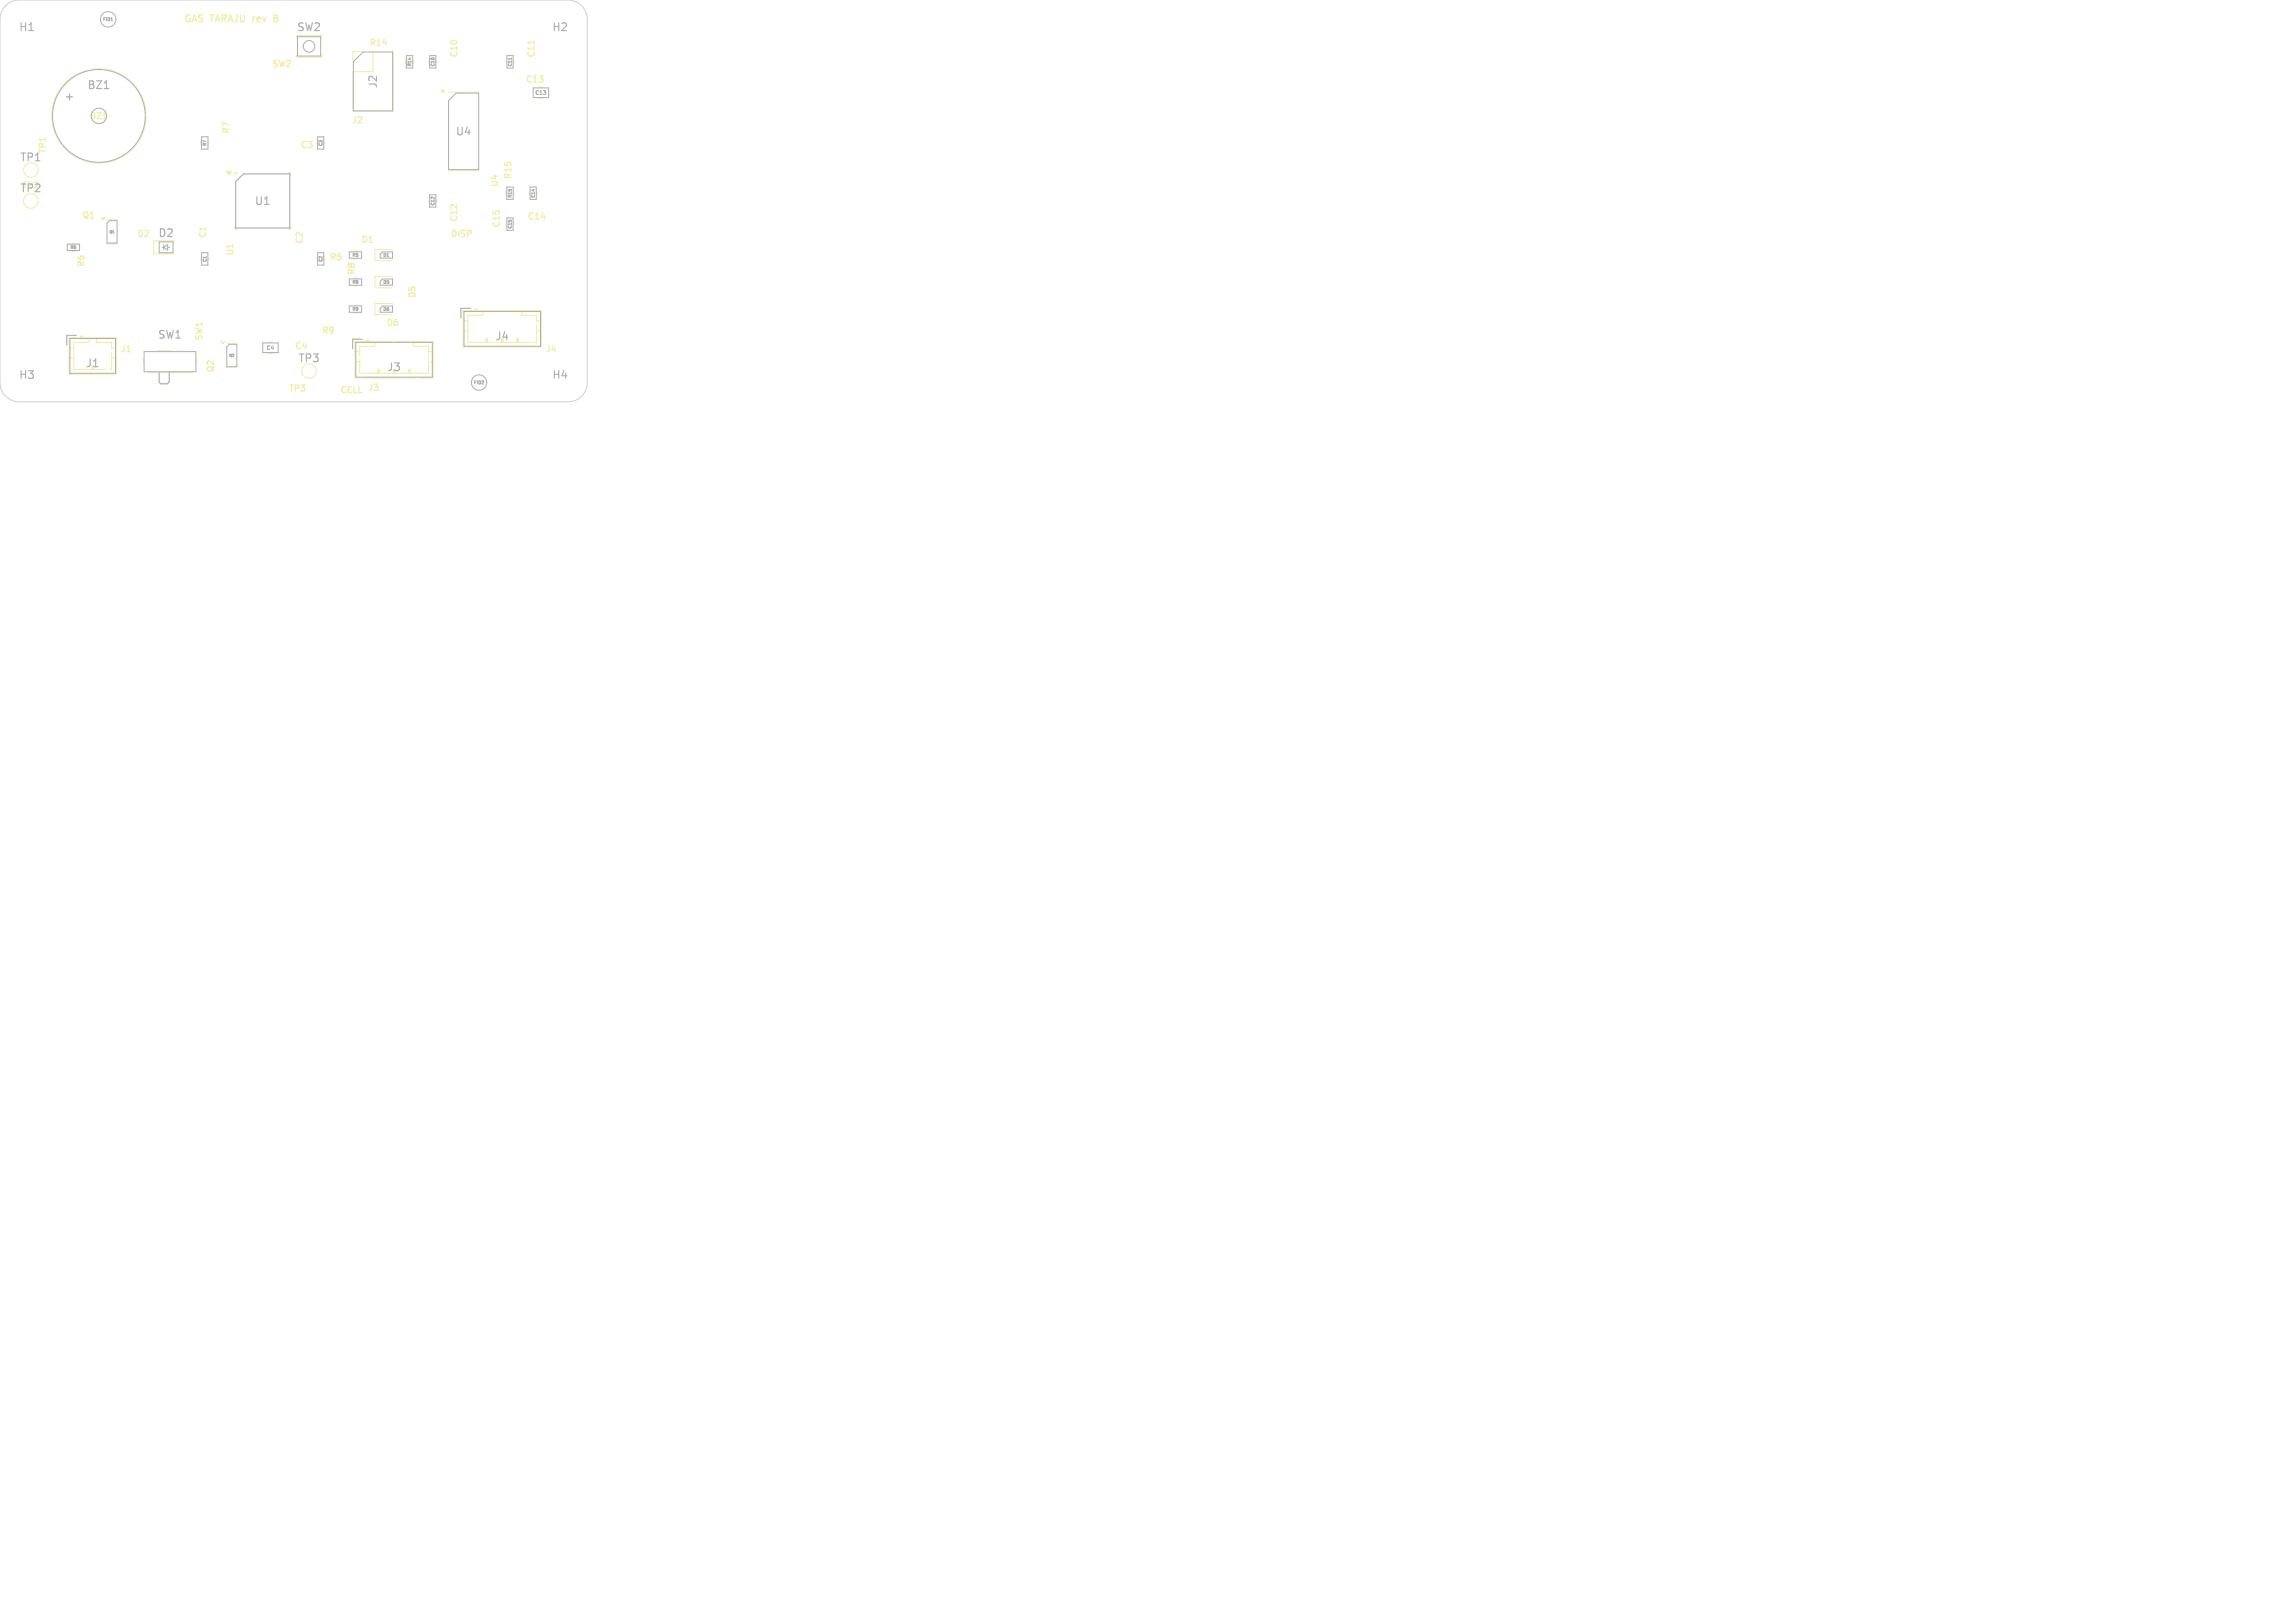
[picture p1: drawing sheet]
<svg xmlns="http://www.w3.org/2000/svg" width="297mm" height="210mm" viewBox="0 0 297 210" stroke-linecap="round" stroke-linejoin="round" font-family="sans-serif">
<defs><g id="words">
<g font-size="1.4" fill="#afafaf">
<text x="2.4" y="4.2">H1</text>
<text x="38.4" y="4.2">SW2</text>
<text x="71.4" y="4.2">H2</text>
<text x="11.2" y="11.7">BZ1</text>
<text x="49" y="11.5" transform="rotate(-90 49 11.5)">J2</text>
<text x="8.2" y="13.2">+</text>
<text x="58.9" y="17.7">U4</text>
<text x="2.5" y="21.1">TP1</text>
<text x="2.5" y="25.1">TP2</text>
<text x="32.9" y="26.7">U1</text>
<text x="20.4" y="30.9">D2</text>
<text x="11" y="47.7">J1</text>
<text x="20.4" y="44">SW1</text>
<text x="38.5" y="47.1">TP3</text>
<text x="64" y="44.2">J4</text>
<text x="2.4" y="49.2">H3</text>
<text x="50" y="48.2">J3</text>
<text x="71.4" y="49.2">H4</text>
</g>
<g font-size="1.3" fill="#f2eda1">
<text x="23.7" y="3.1">GAS TARAJU rev</text>
<text x="36" y="3.1">B</text>
</g>
<g font-size="1.1" fill="#f2eda1">
<text x="35.1" y="8.9">SW2</text>
<text x="47.7" y="6.1">R14</text>
<text x="59.4" y="7.6" transform="rotate(-90 59.4 7.6)">C10</text>
<text x="67.9" y="10.9">C13</text>
<text x="69.4" y="7.6" transform="rotate(-90 69.4 7.6)">C11</text>
<text x="29.9" y="17.4" transform="rotate(-90 29.9 17.4)">R7</text>
<text x="45.4" y="16.2">J2</text>
<text x="6.1" y="20" transform="rotate(-90 6.1 20)">TP1</text>
<text x="38.8" y="19.4">C3</text>
<text x="66.4" y="23.3" transform="rotate(-90 66.4 23.3)">R15</text>
<text x="10.6" y="28.5">Q1</text>
<text x="59.4" y="28.8" transform="rotate(-90 59.4 28.8)">C12</text>
<text x="64.6" y="24.3" transform="rotate(-90 64.6 24.3)">U4</text>
<text x="64.9" y="29.6" transform="rotate(-90 64.9 29.6)">C15</text>
<text x="68.2" y="28.6">C14</text>
<text x="11.1" y="34.7" transform="rotate(-90 11.1 34.7)">R6</text>
<text x="17.7" y="30.9">D2</text>
<text x="26.9" y="30.9" transform="rotate(-90 26.9 30.9)">C1</text>
<text x="30.4" y="33.2" transform="rotate(-90 30.4 33.2)">U1</text>
<text x="39.4" y="31.7" transform="rotate(-90 39.4 31.7)">C2</text>
<text x="42.6" y="33.9">R5</text>
<text x="46.1" y="35.7" transform="rotate(-90 46.1 35.7)">R8</text>
<text x="46.7" y="31.6">D1</text>
<text x="58.2" y="30.9">DISP</text>
<text x="54" y="38.7" transform="rotate(-90 54 38.7)">D5</text>
<text x="15.5" y="45.8">J1</text>
<text x="26.4" y="44.2" transform="rotate(-90 26.4 44.2)">SW1</text>
<text x="38.1" y="45.4">C4</text>
<text x="41.6" y="43.4">R9</text>
<text x="49.9" y="42.4">D6</text>
<text x="70.5" y="45.8">J4</text>
<text x="27.9" y="48.3" transform="rotate(-90 27.9 48.3)">Q2</text>
<text x="37.3" y="50.9">TP3</text>
<text x="43.9" y="51.1">CELL</text>
<text x="47.5" y="50.8">J3</text>
</g>
<text font-size="1.1" fill="#fff" x="11.5" y="15.6">BZ1</text>
<text font-size="1.1" fill="#afafaf" x="2.8" y="24.6">TP2</text>
<g font-size=".7" fill="#afafaf">
<text x="69.2" y="12.4">C13</text>
<text x="34.4" y="45.4">C4</text>
</g>
<g font-size=".6" fill="#afafaf">
<text x="13.3" y="2.8">FID1</text>
<text x="53.3" y="8.6" transform="rotate(-90 53.3 8.6)">R14</text>
<text x="56.3" y="8.6" transform="rotate(-90 56.3 8.6)">C10</text>
<text x="66.3" y="8.6" transform="rotate(-90 66.3 8.6)">C11</text>
<text x="26.8" y="18.9" transform="rotate(-90 26.8 18.9)">R7</text>
<text x="41.8" y="18.9" transform="rotate(-90 41.8 18.9)">C3</text>
<text x="56.3" y="26.6" transform="rotate(-90 56.3 26.6)">C12</text>
<text x="66.3" y="29.6" transform="rotate(-90 66.3 29.6)">C15</text>
<text x="66.3" y="25.6" transform="rotate(-90 66.3 25.6)">R15</text>
<text x="69.3" y="25.6" transform="rotate(-90 69.3 25.6)">C14</text>
<text x="9.1" y="32.3">R6</text>
<text x="26.8" y="33.9" transform="rotate(-90 26.8 33.9)">C1</text>
<text x="41.8" y="33.9" transform="rotate(-90 41.8 33.9)">C2</text>
<text x="45.6" y="33.3">R5</text>
<text x="49.6" y="33.3">D1</text>
<text x="45.6" y="40.3">R9</text>
<text x="45.6" y="36.8">R8</text>
<text x="49.6" y="36.8">D5</text>
<text x="49.6" y="40.3">D6</text>
<text x="61.3" y="49.8">FID2</text>
</g>
<g font-size=".4" fill="#afafaf">
<text x="14.1" y="30.2">Q1</text>
<text x="29.6" y="46.2">Q2</text>
</g>
</g></defs>
<path d="M35.4 2.3h.3M35.7 1.9h-.3v.9h.4" fill="none" stroke="#f2eda1" stroke-width=".16"/>
<path d="M13.4 15.4h.4M69.1 5.2v.5M30.4 29.3v.3h.3M30.7 22.4h-.3v.2M37.3 22.4h.3v.3M37.6 29.3v.3h-.3M16.4 45.5h.5" fill="none" stroke="#f2eda1" stroke-width=".15"/>
<g fill="none" stroke="#f2eda1" stroke-width=".13">
<path d="M26 18.3v.4M27 18.3v.4M38.3 4.9v-.3h3.3v.3M38.3 7.1v.3h3.3v-.3M41 18.4v.2M42 18.4v.2M47 6.7h-1.3v1.3M48.3 6.7h2.6v7.7h-5.2v-5.1h2.6zM52.5 7.8v.4M53.5 7.8v.4M55.5 7.9v.2M56.5 7.9v.2"/>
<path d="M58 11.9h4M65.5 7.9v.2M66.5 7.9v.2M69.7 12.7h.6M9.3 31.5h.4M9.3 32.5h.4M13.9 28.4h1.3M13.9 31.6h1.3M22.5 31.2h-2.6v1.7h2.6M26 33.4v.2M27 33.4v.2M41 33.4v.2"/>
<path d="M42 33.4v.2M45.8 39.5h.4M45.8 32.5h.4M45.8 33.5h.4M45.8 36h.4M45.8 37h.4M50.8 32.3h-2.3v1.4h2.3M50.8 35.8h-2.3v1.4h2.3M50.8 39.3h-2.3v1.4h2.3M55.5 25.9v.2M56.5 25.9v.2M58 22.1h4"/>
<path d="M60.9 39.9h-1.3v1.2M65.5 24.8v.4M65.5 28.9v.2M66.5 28.9v.2M66.5 24.8v.4M68.5 24.9v.2M69.5 24.9v.2M8.9 43.7h6.2v4.7h-6.2zM8.9 45h.6M8.9 46.3h.6M9.9 43.4h-1.3v1.2M10.4 43.7v-.2h.3v.2"/>
<path d="M10.4 43.6h.3M11.5 43.7v.6h-2v3.5h5v-3.5h-2v-.6M14.5 45h.6M14.5 46.3h.6M18.6 46.4v.8M19.1 48.2h5.7M20.4 45.4h1.7M20.6 48.2v1.3l.2 .2h.9l.2-.2v-1.3M23.4 45.4h.2M25.5 46.4v.8M29.3 44.4h1.3M29.3 47.6h1.3"/>
<path d="M34.7 44.3h.6M34.7 45.7h.6M45.8 40.5h.4M45.9 44.2h10.2v4.7h-10.2zM45.9 45.5h.7M45.9 46.8h.7M46.9 43.9h-1.3v1.2M47.4 44.2v-.2h.3v.2M47.4 44.1h.3M48.5 44.2v.6h-1.9v3.5h8.8v-3.5h-1.9v-.6M48.9 48.3v-.5h.2v.5M49 47.8v.5"/>
<path d="M52.9 48.3v-.5h.2v.5M53 47.8v.5M55.4 45.5h.7M55.4 46.8h.7M59.9 40.2h10.2v4.7h-10.2zM59.9 41.5h.7M59.9 42.8h.7M61.4 40.2v-.2h.3v.2M61.4 40.1h.3M62.5 40.2v.6h-1.9v3.5h8.8v-3.5h-1.9v-.6M62.9 44.3v-.5h.2v.5M63 43.8v.5"/>
<path d="M66.9 44.3v-.5h.2v.5M67 43.8v.5M69.4 41.5h.7M69.4 42.8h.7"/>
<circle cx="12.8" cy="15" r="6.1"/>
<circle cx="4" cy="22" r=".95"/>
<circle cx="4" cy="26" r=".95"/>
<circle cx="40" cy="48" r=".95"/>
</g>
<g fill="#f2eda1" stroke="#f2eda1" stroke-width=".13">
<path d="M57.1 11.7h.4l-.2 .3z"/>
<path d="M29.3 22.2h.6l-.3 .5z"/>
<path d="M28.6 44.2h.5l-.3 .3z"/>
<path d="M13.1 28.2h.5l-.3 .3z"/>
</g>
<g fill="#fff" stroke="#fff" stroke-width=".13">
<circle cx="30.2" cy="23" r=".15"/>
<circle cx="59.2" cy="19.1" r=".15"/>
<circle cx="37.9" cy="21.9" r=".15"/>
<circle cx="45.9" cy="31.7" r=".15"/>
<circle cx="59" cy="4" r=".15"/>
<circle cx="41.5" cy="1.5" r=".15"/>
<circle cx="9" cy="1.5" r=".15"/>
<circle cx="16.5" cy="9" r=".15"/>
<circle cx="1.5" cy="31" r=".15"/>
<circle cx="41.5" cy="40.6" r=".15"/>
<circle cx="41.6" cy="49.5" r=".15"/>
<circle cx="9.2" cy="21.8" r=".15"/>
<circle cx="34" cy="39.5" r=".15"/>
<circle cx="19.1" cy="21.2" r=".15"/>
<circle cx="49.4" cy="37.8" r=".15"/>
<circle cx="24" cy="15.9" r=".15"/>
<circle cx="59" cy="1.5" r=".15"/>
<circle cx="8.4" cy="48.6" r=".15"/>
<circle cx="54" cy="20" r=".15"/>
<circle cx="6.5" cy="6.5" r=".15"/>
<circle cx="66.5" cy="1.5" r=".15"/>
<circle cx="41.5" cy="38.1" r=".15"/>
<circle cx="56.6" cy="44.5" r=".15"/>
<circle cx="6" cy="46.9" r=".15"/>
<circle cx="52.3" cy="24.5" r=".15"/>
<circle cx="72.3" cy="38.8" r=".15"/>
<circle cx="36.5" cy="13.7" r=".15"/>
<circle cx="26.5" cy="14.7" r=".15"/>
<circle cx="46.5" cy="41.3" r=".15"/>
<circle cx="16.5" cy="40.3" r=".15"/>
<circle cx="19" cy="37.4" r=".15"/>
<circle cx="11.5" cy="6.5" r=".15"/>
<circle cx="29" cy="48.1" r=".15"/>
<circle cx="59" cy="49" r=".15"/>
<circle cx="4" cy="28.9" r=".15"/>
<circle cx="71.2" cy="43.7" r=".15"/>
<circle cx="39.7" cy="43.1" r=".15"/>
<circle cx="38" cy="19.4" r=".15"/>
<circle cx="72.8" cy="23.9" r=".15"/>
<circle cx="19" cy="6.5" r=".15"/>
<circle cx="51.8" cy="38.6" r=".15"/>
<circle cx="60.4" cy="46.4" r=".15"/>
<circle cx="49" cy="41.3" r=".15"/>
<circle cx="8.9" cy="19.3" r=".15"/>
<circle cx="36.5" cy="38.9" r=".15"/>
<circle cx="53.3" cy="42" r=".15"/>
<circle cx="1.5" cy="11" r=".15"/>
<circle cx="29" cy="41.5" r=".15"/>
<circle cx="64.2" cy="30.5" r=".15"/>
<circle cx="34" cy="49.4" r=".15"/>
<circle cx="58.4" cy="10.9" r=".15"/>
<circle cx="37.3" cy="43.8" r=".15"/>
<circle cx="4" cy="16" r=".15"/>
<circle cx="44" cy="9" r=".15"/>
<circle cx="71.5" cy="6" r=".15"/>
<circle cx="44" cy="6.5" r=".15"/>
<circle cx="19" cy="32.4" r=".15"/>
<circle cx="68.3" cy="49.4" r=".15"/>
<circle cx="69.7" cy="29.4" r=".15"/>
<circle cx="69.8" cy="39.3" r=".15"/>
<circle cx="14" cy="6.3" r=".15"/>
<circle cx="51.5" cy="4" r=".15"/>
<circle cx="41.5" cy="10.3" r=".15"/>
<circle cx="34.8" cy="11.8" r=".15"/>
<circle cx="9" cy="11.5" r=".15"/>
<circle cx="16.5" cy="27" r=".15"/>
<circle cx="54.2" cy="22.7" r=".15"/>
<circle cx="4" cy="8.5" r=".15"/>
<circle cx="26.5" cy="9" r=".15"/>
<circle cx="4" cy="41.4" r=".15"/>
<circle cx="6.5" cy="34.4" r=".15"/>
<circle cx="16.5" cy="37.8" r=".15"/>
<circle cx="46.9" cy="28.2" r=".15"/>
<circle cx="65.8" cy="49.1" r=".15"/>
<circle cx="27.1" cy="23.1" r=".15"/>
<circle cx="44.1" cy="46.3" r=".15"/>
<circle cx="27.1" cy="20.6" r=".15"/>
<circle cx="21.5" cy="22" r=".15"/>
<circle cx="19" cy="49.2" r=".15"/>
<circle cx="59.4" cy="25.3" r=".15"/>
<circle cx="41.6" cy="47" r=".15"/>
<circle cx="67" cy="10.1" r=".15"/>
<circle cx="67.3" cy="26.2" r=".15"/>
<circle cx="35.9" cy="33.9" r=".15"/>
<circle cx="51" cy="44.3" r=".15"/>
<circle cx="59.6" cy="31.8" r=".15"/>
<circle cx="21.3" cy="27" r=".15"/>
<circle cx="1.5" cy="41" r=".15"/>
<circle cx="9" cy="4" r=".15"/>
<circle cx="46.7" cy="43.8" r=".15"/>
<circle cx="44.7" cy="29.5" r=".15"/>
<circle cx="11.2" cy="18" r=".15"/>
<circle cx="64.4" cy="33" r=".15"/>
<circle cx="49.1" cy="48.6" r=".15"/>
<circle cx="59.1" cy="44.2" r=".15"/>
<circle cx="33.4" cy="34.5" r=".15"/>
<circle cx="23.2" cy="18.3" r=".15"/>
<circle cx="31.5" cy="11.5" r=".15"/>
<circle cx="39" cy="12.8" r=".15"/>
<circle cx="69.4" cy="41.8" r=".15"/>
<circle cx="33.2" cy="47" r=".15"/>
<circle cx="29" cy="12.3" r=".15"/>
<circle cx="16.5" cy="32.8" r=".15"/>
<circle cx="11.5" cy="1.5" r=".15"/>
<circle cx="56.5" cy="49" r=".15"/>
<circle cx="39.2" cy="17.2" r=".15"/>
<circle cx="57.9" cy="42" r=".15"/>
<circle cx="16.5" cy="1.5" r=".15"/>
<circle cx="35.7" cy="46.6" r=".15"/>
<circle cx="21.5" cy="1.5" r=".15"/>
<circle cx="21.5" cy="15" r=".15"/>
<circle cx="6.5" cy="29.3" r=".15"/>
<circle cx="72.2" cy="28.9" r=".15"/>
<circle cx="1.5" cy="8.5" r=".15"/>
<circle cx="23.7" cy="20.8" r=".15"/>
<circle cx="68.8" cy="16.7" r=".15"/>
<circle cx="39" cy="35.6" r=".15"/>
<circle cx="54" cy="17" r=".15"/>
<circle cx="57.6" cy="23.5" r=".15"/>
<circle cx="66.1" cy="19.5" r=".15"/>
<circle cx="51.8" cy="22" r=".15"/>
<circle cx="19" cy="34.9" r=".15"/>
<circle cx="31.5" cy="1.5" r=".15"/>
<circle cx="6" cy="49.4" r=".15"/>
<circle cx="49" cy="1.5" r=".15"/>
<circle cx="66.4" cy="43.7" r=".15"/>
<circle cx="61.5" cy="6.5" r=".15"/>
<circle cx="1.5" cy="36" r=".15"/>
<circle cx="27.6" cy="28.8" r=".15"/>
<circle cx="8.4" cy="46.1" r=".15"/>
<circle cx="60.9" cy="10.1" r=".15"/>
<circle cx="24" cy="34.9" r=".15"/>
<circle cx="19" cy="1.5" r=".15"/>
<circle cx="29" cy="9" r=".15"/>
<circle cx="15.4" cy="43.1" r=".15"/>
<circle cx="44.7" cy="24.5" r=".15"/>
<circle cx="67.5" cy="14.5" r=".15"/>
<circle cx="24" cy="1.5" r=".15"/>
<circle cx="14" cy="36" r=".15"/>
<circle cx="21.5" cy="39" r=".15"/>
<circle cx="4" cy="43.9" r=".15"/>
<circle cx="49.1" cy="29.4" r=".15"/>
<circle cx="9" cy="35.8" r=".15"/>
<circle cx="66.3" cy="17" r=".15"/>
<circle cx="69.9" cy="13.6" r=".15"/>
<circle cx="34" cy="4" r=".15"/>
<circle cx="66.5" cy="31.5" r=".15"/>
<circle cx="69" cy="36.9" r=".15"/>
<circle cx="11.5" cy="24" r=".15"/>
<circle cx="12" cy="34.5" r=".15"/>
<circle cx="26.5" cy="35.7" r=".15"/>
<circle cx="57.3" cy="6.5" r=".15"/>
<circle cx="64" cy="6.5" r=".15"/>
<circle cx="16.5" cy="17" r=".15"/>
<circle cx="57.9" cy="46.7" r=".15"/>
<circle cx="13.2" cy="19.5" r=".15"/>
<circle cx="54.1" cy="26.3" r=".15"/>
<circle cx="55.1" cy="40.2" r=".15"/>
<circle cx="11.5" cy="9" r=".15"/>
<circle cx="36.5" cy="6.5" r=".15"/>
<circle cx="29" cy="1.5" r=".15"/>
<circle cx="26.5" cy="6.5" r=".15"/>
<circle cx="4" cy="13.5" r=".15"/>
<circle cx="62.5" cy="23.1" r=".15"/>
<circle cx="25.3" cy="32.7" r=".15"/>
<circle cx="22.1" cy="29.4" r=".15"/>
<circle cx="14" cy="8.8" r=".15"/>
<circle cx="31.5" cy="6.5" r=".15"/>
<circle cx="24" cy="37.4" r=".15"/>
<circle cx="26.6" cy="11.5" r=".15"/>
<circle cx="39" cy="10.3" r=".15"/>
<circle cx="64.5" cy="10.7" r=".15"/>
<circle cx="34" cy="42" r=".15"/>
<circle cx="21.5" cy="24.5" r=".15"/>
<circle cx="24" cy="23.3" r=".15"/>
<circle cx="64" cy="4" r=".15"/>
<circle cx="31.5" cy="48.9" r=".15"/>
<circle cx="1.5" cy="13.5" r=".15"/>
<circle cx="25.9" cy="26.9" r=".15"/>
<circle cx="71.5" cy="33.9" r=".15"/>
<circle cx="31.5" cy="4" r=".15"/>
<circle cx="14.2" cy="21.8" r=".15"/>
<circle cx="61.5" cy="1.5" r=".15"/>
<circle cx="9" cy="9" r=".15"/>
<circle cx="4" cy="18.5" r=".15"/>
<circle cx="18.7" cy="18.2" r=".15"/>
<circle cx="6" cy="1.5" r=".15"/>
<circle cx="47" cy="38.6" r=".15"/>
<circle cx="4" cy="36.4" r=".15"/>
<circle cx="66.5" cy="34.4" r=".15"/>
<circle cx="67.3" cy="39.4" r=".15"/>
<circle cx="69" cy="31.8" r=".15"/>
<circle cx="1.5" cy="28.5" r=".15"/>
<circle cx="43.3" cy="31.8" r=".15"/>
<circle cx="4" cy="31.4" r=".15"/>
<circle cx="6.5" cy="16.5" r=".15"/>
<circle cx="6.5" cy="14" r=".15"/>
<circle cx="9" cy="6.5" r=".15"/>
<circle cx="21.5" cy="9" r=".15"/>
<circle cx="16.5" cy="49.5" r=".15"/>
<circle cx="31.5" cy="37" r=".15"/>
<circle cx="19" cy="39.9" r=".15"/>
<circle cx="31.5" cy="9" r=".15"/>
<circle cx="9" cy="33.3" r=".15"/>
<circle cx="21.5" cy="41.5" r=".15"/>
<circle cx="24" cy="39.9" r=".15"/>
<circle cx="27" cy="45.7" r=".15"/>
<circle cx="6.5" cy="31.8" r=".15"/>
<circle cx="54" cy="48.8" r=".15"/>
<circle cx="11.8" cy="49.5" r=".15"/>
<circle cx="24" cy="48.5" r=".15"/>
<circle cx="62.9" cy="46.8" r=".15"/>
<circle cx="8.1" cy="26.7" r=".15"/>
<circle cx="51.6" cy="29.2" r=".15"/>
<circle cx="16.5" cy="19.5" r=".15"/>
<circle cx="19" cy="23.7" r=".15"/>
<circle cx="71.3" cy="16.7" r=".15"/>
<circle cx="1.5" cy="6" r=".15"/>
<circle cx="1.5" cy="33.5" r=".15"/>
<circle cx="1.5" cy="21" r=".15"/>
<circle cx="54" cy="1.5" r=".15"/>
<circle cx="1.5" cy="38.5" r=".15"/>
<circle cx="29" cy="36.5" r=".15"/>
<circle cx="16.5" cy="4" r=".15"/>
<circle cx="36.5" cy="1.5" r=".15"/>
<circle cx="31.5" cy="39.5" r=".15"/>
<circle cx="66.5" cy="37" r=".15"/>
<circle cx="4" cy="33.9" r=".15"/>
<circle cx="69.8" cy="21.4" r=".15"/>
<circle cx="64.1" cy="36.3" r=".15"/>
<circle cx="46.6" cy="46.3" r=".15"/>
<circle cx="53.6" cy="31.2" r=".15"/>
<circle cx="63.3" cy="49.3" r=".15"/>
<circle cx="26.5" cy="49.2" r=".15"/>
<circle cx="23.5" cy="43" r=".15"/>
<circle cx="73.6" cy="44.5" r=".15"/>
<circle cx="31.5" cy="14" r=".15"/>
<circle cx="29" cy="14.8" r=".15"/>
<circle cx="64.3" cy="21.3" r=".15"/>
<circle cx="14.4" cy="45.4" r=".15"/>
<circle cx="50.3" cy="20" r=".15"/>
<circle cx="4" cy="38.9" r=".15"/>
<circle cx="14" cy="47.9" r=".15"/>
<circle cx="49.1" cy="26.9" r=".15"/>
<circle cx="29" cy="39" r=".15"/>
<circle cx="51.2" cy="6.5" r=".15"/>
<circle cx="41.5" cy="7.7" r=".15"/>
<circle cx="34" cy="1.5" r=".15"/>
<circle cx="17.9" cy="42.4" r=".15"/>
<circle cx="31.4" cy="44.5" r=".15"/>
<circle cx="69" cy="34.4" r=".15"/>
<circle cx="72.3" cy="21.4" r=".15"/>
<circle cx="64" cy="1.5" r=".15"/>
<circle cx="6.5" cy="9" r=".15"/>
<circle cx="24.6" cy="13" r=".15"/>
<circle cx="51.1" cy="31.7" r=".15"/>
<circle cx="20.4" cy="12.7" r=".15"/>
<circle cx="35.8" cy="18.2" r=".15"/>
<circle cx="67.3" cy="21.7" r=".15"/>
<circle cx="21.5" cy="34" r=".15"/>
<circle cx="14" cy="32.4" r=".15"/>
<circle cx="16.4" cy="47" r=".15"/>
<circle cx="21.5" cy="48.5" r=".15"/>
<circle cx="60.2" cy="40.7" r=".15"/>
<circle cx="65.4" cy="46.6" r=".15"/>
<circle cx="44" cy="1.5" r=".15"/>
<circle cx="71.9" cy="41.3" r=".15"/>
<circle cx="5.6" cy="26.9" r=".15"/>
<circle cx="39" cy="7.7" r=".15"/>
<circle cx="34" cy="9" r=".15"/>
<circle cx="58" cy="39.5" r=".15"/>
<circle cx="71.5" cy="31.3" r=".15"/>
<circle cx="10.6" cy="26.4" r=".15"/>
<circle cx="21.5" cy="36.5" r=".15"/>
<circle cx="65.4" cy="13.1" r=".15"/>
<circle cx="13.1" cy="26.7" r=".15"/>
<circle cx="30.9" cy="34.5" r=".15"/>
<circle cx="52.1" cy="36.1" r=".15"/>
<circle cx="34" cy="37" r=".15"/>
<circle cx="4" cy="11" r=".15"/>
<circle cx="67.9" cy="46.9" r=".15"/>
<circle cx="11.5" cy="37" r=".15"/>
<circle cx="19" cy="14.8" r=".15"/>
<circle cx="39" cy="40.6" r=".15"/>
<circle cx="54.3" cy="6.5" r=".15"/>
<circle cx="24" cy="4" r=".15"/>
<circle cx="9" cy="29.1" r=".15"/>
<circle cx="29" cy="6.5" r=".15"/>
<circle cx="1.5" cy="26" r=".15"/>
<circle cx="42.1" cy="27" r=".15"/>
<circle cx="54" cy="4" r=".15"/>
<circle cx="24.6" cy="29.1" r=".15"/>
<circle cx="39" cy="38.1" r=".15"/>
<circle cx="44.1" cy="48.8" r=".15"/>
<circle cx="73.6" cy="19" r=".15"/>
<circle cx="36.5" cy="41.4" r=".15"/>
<circle cx="48.3" cy="21.5" r=".15"/>
<circle cx="68.8" cy="44.5" r=".15"/>
<circle cx="1.5" cy="43.5" r=".15"/>
<circle cx="55.4" cy="46.7" r=".15"/>
<circle cx="6.5" cy="36.9" r=".15"/>
<circle cx="59" cy="8.4" r=".15"/>
<circle cx="9" cy="24.3" r=".15"/>
<circle cx="6.7" cy="22" r=".15"/>
<circle cx="16.7" cy="22" r=".15"/>
<circle cx="71.5" cy="8.5" r=".15"/>
<circle cx="41.8" cy="44.5" r=".15"/>
<circle cx="46.6" cy="48.8" r=".15"/>
<circle cx="10.6" cy="47.3" r=".15"/>
<circle cx="62.1" cy="32" r=".15"/>
<circle cx="6.5" cy="44.4" r=".15"/>
<circle cx="11.7" cy="21.5" r=".15"/>
<circle cx="6.5" cy="24.5" r=".15"/>
<circle cx="27.8" cy="17" r=".15"/>
<circle cx="69" cy="4" r=".15"/>
<circle cx="53" cy="11.5" r=".15"/>
<circle cx="19" cy="4" r=".15"/>
<circle cx="9" cy="40.8" r=".15"/>
<circle cx="9" cy="16.8" r=".15"/>
<circle cx="14" cy="14.9" r=".15"/>
<circle cx="60.7" cy="21.2" r=".15"/>
<circle cx="34" cy="6.5" r=".15"/>
<circle cx="44" cy="41.3" r=".15"/>
<circle cx="26.5" cy="4" r=".15"/>
<circle cx="72.8" cy="26.4" r=".15"/>
<circle cx="36.5" cy="49" r=".15"/>
<circle cx="61.6" cy="43.7" r=".15"/>
<circle cx="4" cy="6" r=".15"/>
<circle cx="16.5" cy="6.5" r=".15"/>
<circle cx="44.6" cy="37.8" r=".15"/>
<circle cx="51.5" cy="16.2" r=".15"/>
<circle cx="1.5" cy="18.5" r=".15"/>
<circle cx="44.2" cy="43.8" r=".15"/>
<circle cx="56.5" cy="1.5" r=".15"/>
<circle cx="24" cy="9" r=".15"/>
<circle cx="46.3" cy="20" r=".15"/>
<circle cx="74.3" cy="40.3" r=".15"/>
<circle cx="69" cy="1.5" r=".15"/>
<circle cx="62.3" cy="34.5" r=".15"/>
<circle cx="28.4" cy="34" r=".15"/>
<circle cx="49" cy="4" r=".15"/>
<circle cx="20.9" cy="19.4" r=".15"/>
<circle cx="11.5" cy="42" r=".15"/>
<circle cx="23.6" cy="25.9" r=".15"/>
<circle cx="19" cy="9" r=".15"/>
<circle cx="36.5" cy="36.4" r=".15"/>
<circle cx="56.5" cy="4" r=".15"/>
<circle cx="11.5" cy="4" r=".15"/>
<circle cx="53.4" cy="14.5" r=".15"/>
<circle cx="73.8" cy="16.5" r=".15"/>
<circle cx="72.3" cy="14.4" r=".15"/>
<circle cx="36.5" cy="4" r=".15"/>
<circle cx="61.5" cy="4" r=".15"/>
<circle cx="52.8" cy="33.6" r=".15"/>
<circle cx="14" cy="41" r=".15"/>
<circle cx="66.5" cy="4" r=".15"/>
<circle cx="39" cy="1.5" r=".15"/>
<circle cx="29" cy="4" r=".15"/>
<circle cx="18.9" cy="26.2" r=".15"/>
<circle cx="6.5" cy="4" r=".15"/>
<circle cx="40.9" cy="24.5" r=".15"/>
<circle cx="6.5" cy="41.9" r=".15"/>
<circle cx="51.2" cy="13.3" r=".15"/>
<circle cx="36.5" cy="9.9" r=".15"/>
<circle cx="1.5" cy="46" r=".15"/>
<circle cx="9" cy="43.3" r=".15"/>
<circle cx="42.2" cy="29.5" r=".15"/>
<circle cx="22.6" cy="11.5" r=".15"/>
<circle cx="26.5" cy="40.7" r=".15"/>
<circle cx="14" cy="11.3" r=".15"/>
<circle cx="6.5" cy="39.4" r=".15"/>
<circle cx="24" cy="6.5" r=".15"/>
<circle cx="47.1" cy="17" r=".15"/>
<circle cx="16" cy="12.8" r=".15"/>
<circle cx="70.3" cy="23.9" r=".15"/>
<circle cx="6.5" cy="11.5" r=".15"/>
<circle cx="21.5" cy="6.5" r=".15"/>
<circle cx="51.5" cy="1.5" r=".15"/>
<circle cx="57.3" cy="26.8" r=".15"/>
<circle cx="31.5" cy="42" r=".15"/>
<circle cx="67.3" cy="6.5" r=".15"/>
<circle cx="1.5" cy="16" r=".15"/>
<circle cx="72.3" cy="10.9" r=".15"/>
<circle cx="49" cy="14.8" r=".15"/>
<circle cx="26.5" cy="1.5" r=".15"/>
<circle cx="64.3" cy="15.4" r=".15"/>
<circle cx="14" cy="24.3" r=".15"/>
<circle cx="71.5" cy="36.4" r=".15"/>
<circle cx="29.2" cy="45.4" r=".15"/>
<circle cx="69" cy="8.4" r=".15"/>
<circle cx="61.9" cy="29.5" r=".15"/>
<circle cx="14" cy="38.5" r=".15"/>
<circle cx="26.5" cy="38.2" r=".15"/>
<circle cx="44" cy="4" r=".15"/>
<circle cx="21.5" cy="4" r=".15"/>
<circle cx="73.7" cy="35.1" r=".15"/>
<circle cx="59.8" cy="14.5" r=".15"/>
<circle cx="68.6" cy="19.2" r=".15"/>
<circle cx="18.3" cy="28.8" r=".15"/>
<circle cx="9" cy="38.3" r=".15"/>
<circle cx="32.2" cy="24.5" r=".15"/>
<circle cx="67.3" cy="28.7" r=".15"/>
<circle cx="16.5" cy="24.5" r=".15"/>
<circle cx="57.1" cy="29.3" r=".15"/>
<circle cx="16.5" cy="35.3" r=".15"/>
<circle cx="70.3" cy="26.4" r=".15"/>
<circle cx="46.9" cy="25.7" r=".15"/>
<circle cx="18.2" cy="11.5" r=".15"/>
<circle cx="14" cy="3.8" r=".15"/>
<circle cx="51.5" cy="49.4" r=".15"/>
<circle cx="11.5" cy="39.5" r=".15"/>
<circle cx="51.5" cy="9.5" r=".15"/>
<circle cx="71.1" cy="19.2" r=".15"/>
<circle cx="44.6" cy="27" r=".15"/>
<circle cx="46.5" cy="4" r=".15"/>
<circle cx="46.5" cy="1.5" r=".15"/>
<circle cx="1.5" cy="23.5" r=".15"/>
<circle cx="36.6" cy="26.2" r=".15"/>
<circle cx="40.7" cy="31.5" r=".15"/>
<circle cx="31" cy="30.5" r=".15"/>
<circle cx="32.1" cy="32.3" r=".15"/>
<circle cx="42.2" cy="35.5" r=".15"/>
<circle cx="33.4" cy="28.7" r=".15"/>
<circle cx="29.9" cy="21.9" r=".15"/>
<circle cx="34.4" cy="31.8" r=".15"/>
<circle cx="27.7" cy="31.4" r=".15"/>
<circle cx="35.6" cy="28.7" r=".15"/>
<circle cx="34.8" cy="15.6" r=".15"/>
<circle cx="37" cy="29.8" r=".15"/>
<circle cx="38.1" cy="29.1" r=".15"/>
<circle cx="36" cy="23.7" r=".15"/>
<circle cx="43.1" cy="22.6" r=".15"/>
<circle cx="34.6" cy="23.7" r=".15"/>
<circle cx="44.4" cy="21.7" r=".15"/>
<circle cx="33.7" cy="19.7" r=".15"/>
<circle cx="30.8" cy="19.3" r=".15"/>
<circle cx="43.1" cy="16.4" r=".15"/>
<circle cx="43.1" cy="18.3" r=".15"/>
<circle cx="31" cy="21" r=".15"/>
<circle cx="19.7" cy="45.2" r=".15"/>
<circle cx="28.9" cy="44" r=".15"/>
<circle cx="23.3" cy="32.3" r=".15"/>
<circle cx="16.1" cy="30.2" r=".15"/>
<circle cx="11.5" cy="32.1" r=".15"/>
<circle cx="12.9" cy="29.3" r=".15"/>
<circle cx="55.8" cy="11.6" r=".15"/>
<circle cx="56.6" cy="14.9" r=".15"/>
<circle cx="57.5" cy="37.1" r=".15"/>
<circle cx="64" cy="26.2" r=".15"/>
<circle cx="55.8" cy="35.4" r=".15"/>
<circle cx="62.3" cy="26.7" r=".15"/>
<circle cx="55.3" cy="36.4" r=".15"/>
<circle cx="66.1" cy="24" r=".15"/>
<circle cx="72.5" cy="48.5" r="1.35"/>
<circle cx="62" cy="42" r=".37"/>
<circle cx="64" cy="42" r=".38"/>
<circle cx="66" cy="42" r=".38"/>
<circle cx="68" cy="42" r=".38"/>
<circle cx="9" cy="15" r=".5"/>
<circle cx="16.6" cy="15" r=".5"/>
<circle cx="72.5" cy="3.5" r="1.35"/>
<circle cx="3.5" cy="48.5" r="1.35"/>
<circle cx="11" cy="45.5" r=".38"/>
<circle cx="13" cy="45.5" r=".38"/>
<circle cx="47" cy="8" r=".5"/>
<circle cx="49.5" cy="8" r=".5"/>
<circle cx="47" cy="10.5" r=".5"/>
<circle cx="49.5" cy="10.5" r=".5"/>
<circle cx="47" cy="13.1" r=".5"/>
<circle cx="49.5" cy="13.1" r=".5"/>
<circle cx="3.5" cy="3.5" r="1.35"/>
<circle cx="48" cy="46" r=".37"/>
<circle cx="50" cy="46" r=".37"/>
<circle cx="52" cy="46" r=".37"/>
<circle cx="54" cy="46" r=".37"/>
<circle cx="20.5" cy="46.8" r=".45"/>
<circle cx="23.5" cy="46.8" r=".45"/>
</g>
<path d="M13.5 11.5h.6M31.5 22.5h6v7h-7v-6z" fill="none" stroke="#afafaf" stroke-width=".15"/>
<g fill="none" stroke="#afafaf" stroke-width=".13">
<path d="M26.1 17.7h.8v1.6h-.8zM38.5 4.8h3v2.4h-3zM41.1 17.7h.8v1.6h-.8zM47 6.7h3.8v7.6h-5.1v-6.3zM52.6 7.2h.8v1.6h-.8zM55.6 7.2h.8v1.6h-.8zM59 12.1h3v9.8h-4v-8.9zM65.6 7.2h.8v1.6h-.8zM66.2 7.5v.2M69 11.4h2v1.2h-2zM8.7 31.6h1.6v.8h-1.6zM13.9 28.9l.3-.3h1v2.9h-1.3z"/>
<path d="M20.6 31.3v1.4h1.8v-1.4M21 32h.2M21.2 31.6v.7M21.2 32l.5-.4v.7zM21.7 32h.2M26.1 32.7h.8v1.6h-.8zM41.1 32.7h.8v1.6h-.8zM45.2 39.6h1.6v.8h-1.6zM45.2 32.6h1.6v.8h-1.6zM45.2 36.1h1.6v.8h-1.6zM49.5 32.6h1.3v.8h-1.6v-.5zM49.5 36.1h1.3v.8h-1.6v-.5z"/>
<path d="M49.5 39.6h1.3v.8h-1.6v-.5zM55.6 25.2h.8v1.6h-.8zM60.9 39.9h-1.3v1.2M65.6 24.2h.8v1.6h-.8zM65.6 28.2h.8v1.6h-.8zM68.6 24.2h.8v1.6h-.8zM9 43.8h6v4.5h-6zM9.9 43.4h-1.3v1.2M18.7 45.5h6.6v2.6h-6.6zM21.9 48.1v1.3l-.3 .2h-.8l-.2-.2v-1.2M29.3 44.9l.4-.3h.9v2.9h-1.3zM34 44.4h2v1.2h-2z"/>
<path d="M46 44.3h10v4.5h-10zM46.9 43.9h-1.3v1.2M60 40.3h10v4.5h-10z"/>
<circle cx="12.8" cy="15" r="6"/>
<circle cx="12.8" cy="15" r="1"/>
<circle cx="14" cy="2.5" r="1"/>
<circle cx="40" cy="6" r=".75"/>
<circle cx="62" cy="49.5" r="1"/>
</g>
<path d="M.7 .8l.8-.6 1-.2h71a2.5 2.5 0 0 1 2.5 2.5v47a2.5 2.5 0 0 1-2.5 2.5h-71a2.5 2.5 0 0 1-2.5-2.5v-47l.2-.9z" fill="none" stroke="#d0d2cd" stroke-width=".13"/>
<use href="#words"/>
</svg>
